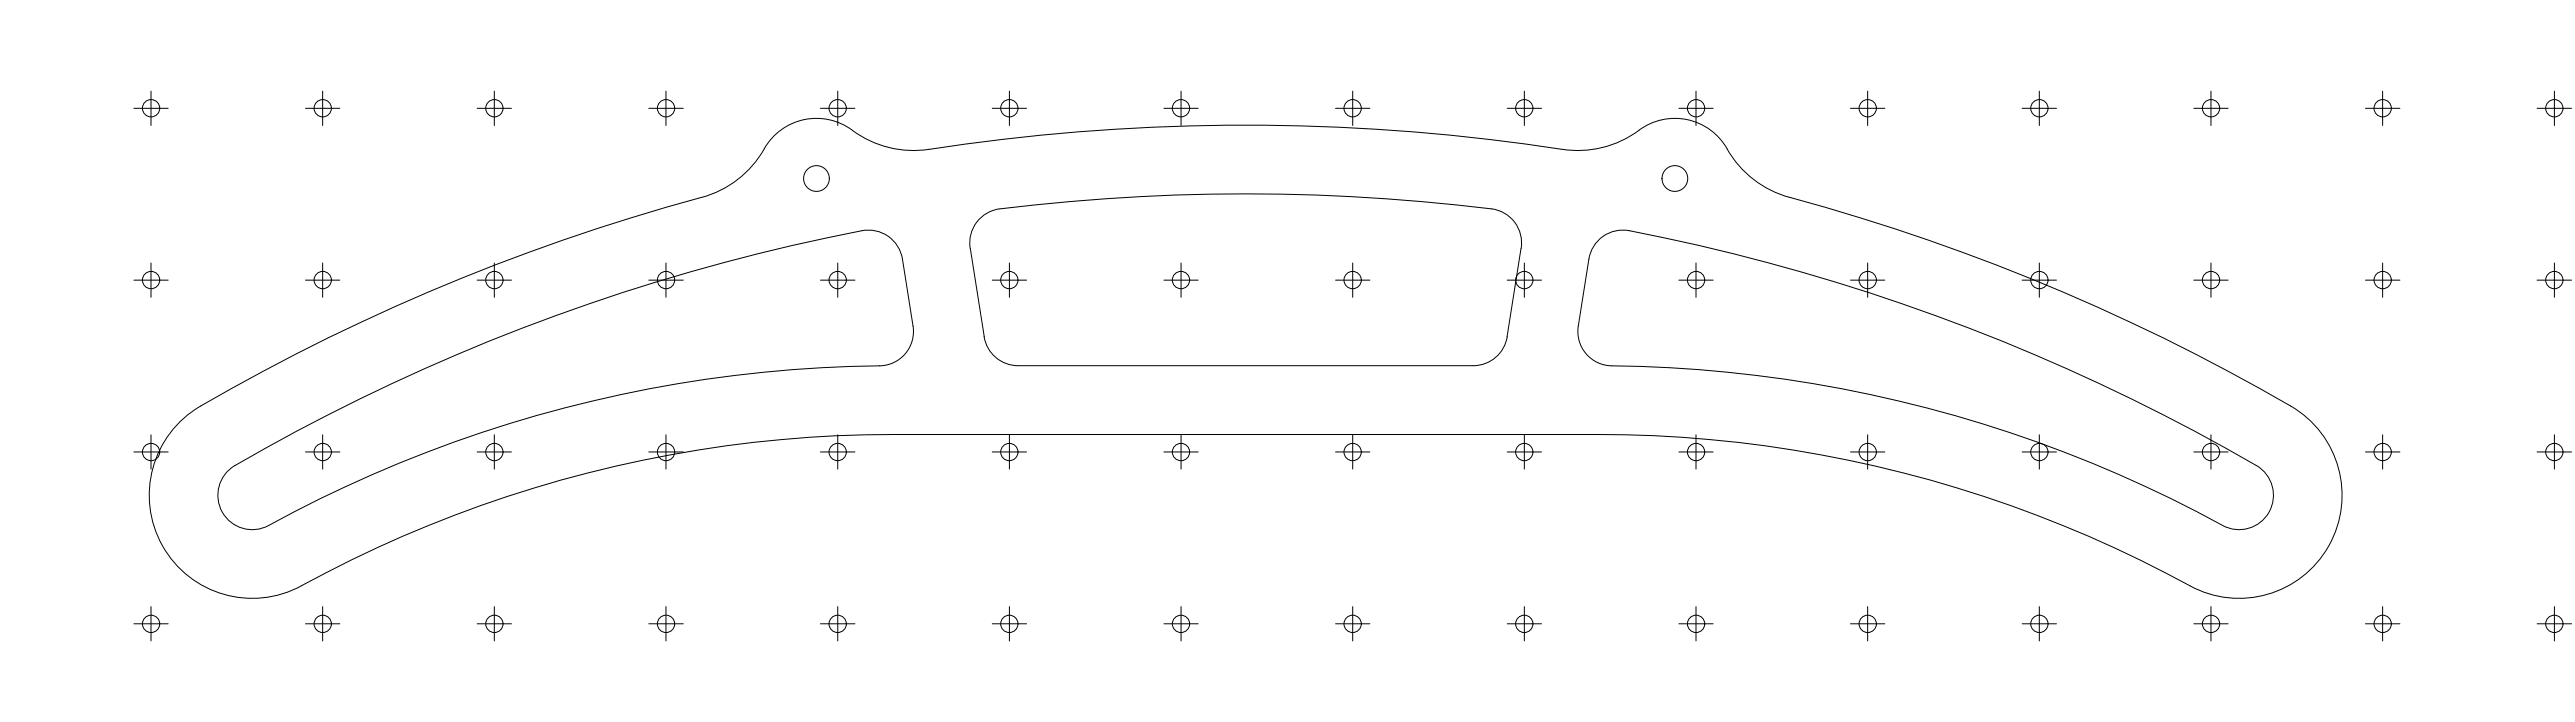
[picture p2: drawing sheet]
<svg xmlns="http://www.w3.org/2000/svg" width="1500mm" height="420mm" viewBox="0 0 1500 420" stroke-linecap="round" stroke-linejoin="round" font-family="sans-serif">
<!-- layer: Visible (ISO) -->
<g fill="none" stroke="#000" stroke-width=".58">
<path d="M541 87a61 61 0 0 1-47-13 36 36 0 0 0-51 17 60 60 0 0 1-34 24M541 87a1212 1212 0 0 1 369 0M910 87a61 61 0 0 0 48-13 36 36 0 0 1 50 17 60 60 0 0 0 35 24 1204 1204 0 0 1 295 123 60 60 0 0 1 18 81 60 60 0 0 1-80 22 720 720 0 0 0-345-88h-410a722 722 0 0 0-349 90 60 60 0 0 1-78-27 60 60 0 0 1 23-80M409 115a1216 1216 0 0 0-292 121M582 122a20 20 0 0 0-17 23l8 51M583 122a1154 1154 0 0 1 289 0 20 20 0 0 1 14 23M931 140a20 20 0 0 1 18-6 1165 1165 0 0 1 368 139 20 20 0 0 1 4 27 20 20 0 0 1-26 6 766 766 0 0 0-360-94 20 20 0 0 1-16-22l7-39a20 20 0 0 1 5-11zM526 151l6 39a20 20 0 0 1-20 23 763 763 0 0 0-359 94 20 20 0 0 1-24-11 20 20 0 0 1 8-25 1164 1164 0 0 1 369-137 20 20 0 0 1 20 17M886 145l-8 51a20 20 0 0 1-20 17h-265a20 20 0 0 1-20-17"/>
<circle cx="476" cy="104" r="7"/>
<circle cx="976" cy="104" r="7"/>
</g>
<!-- layer: Sketch Geometry (ISO) -->
<g fill="none" stroke="#000" stroke-width=".58">
<path d="M88 53v20M188 53v20M288 53v20M388 53v20M488 53v20M588 53v20M688 53v20M788 53v20M888 53v20M988 53v20M1088 53v20M1188 53v20"/>
<path d="M1288 53v20M1388 53v20M1488 53v20M78 63h20M178 63h20M278 63h20M378 63h20M478 63h20M578 63h20M678 63h20M778 63h20M878 63h20"/>
<path d="M978 63h20M1078 63h20M1178 63h20M1278 63h20M1378 63h20M1478 63h20M88 153v20M188 153v20M288 153v20M388 153v20M488 153v20M588 153v20"/>
<path d="M688 153v20M788 153v20M888 153v20M988 153v20M1088 153v20M1188 153v20M1288 153v20M1388 153v20M1488 153v20M78 163h20M178 163h20M278 163h20"/>
<path d="M378 163h20M478 163h20M578 163h20M678 163h20M778 163h20M878 163h20M978 163h20M1078 163h20M1178 163h20M1278 163h20M1378 163h20M1478 163h20"/>
<path d="M88 253v20M188 253v20M288 253v20M388 253v20M488 253v20M588 253v20M688 253v20M788 253v20M888 253v20M988 253v20M1088 253v20M1188 253v20"/>
<path d="M1288 253v20M1388 253v20M1488 253v20M78 263h20M178 263h20M278 263h20M378 263h20M478 263h20M578 263h20M678 263h20M778 263h20M878 263h20"/>
<path d="M978 263h20M1078 263h20M1178 263h20M1278 263h20M1378 263h20M1478 263h20M88 353v20M188 353v20M288 353v20M388 353v20M488 353v20M588 353v20"/>
<path d="M688 353v20M788 353v20M888 353v20M988 353v20M1088 353v20M1188 353v20M1288 353v20M1388 353v20M1488 353v20M78 363h20M178 363h20M278 363h20"/>
<path d="M378 363h20M478 363h20M578 363h20M678 363h20M778 363h20M878 363h20M978 363h20M1078 363h20M1178 363h20M1278 363h20M1378 363h20M1478 363h20"/>
<circle cx="88" cy="63" r="5"/>
<circle cx="188" cy="63" r="5"/>
<circle cx="288" cy="63" r="5"/>
<circle cx="388" cy="63" r="5"/>
<circle cx="488" cy="63" r="5"/>
<circle cx="588" cy="63" r="5"/>
<circle cx="688" cy="63" r="5"/>
<circle cx="788" cy="63" r="5"/>
<circle cx="888" cy="63" r="5"/>
<circle cx="988" cy="63" r="5"/>
<circle cx="1088" cy="63" r="5"/>
<circle cx="1188" cy="63" r="5"/>
<circle cx="1288" cy="63" r="5"/>
<circle cx="1388" cy="63" r="5"/>
<circle cx="1488" cy="63" r="5"/>
<circle cx="88" cy="163" r="5"/>
<circle cx="188" cy="163" r="5"/>
<circle cx="288" cy="163" r="5"/>
<circle cx="388" cy="163" r="5"/>
<circle cx="488" cy="163" r="5"/>
<circle cx="588" cy="163" r="5"/>
<circle cx="688" cy="163" r="5"/>
<circle cx="788" cy="163" r="5"/>
<circle cx="888" cy="163" r="5"/>
<circle cx="988" cy="163" r="5"/>
<circle cx="1088" cy="163" r="5"/>
<circle cx="1188" cy="163" r="5"/>
<circle cx="1288" cy="163" r="5"/>
<circle cx="1388" cy="163" r="5"/>
<circle cx="1488" cy="163" r="5"/>
<circle cx="88" cy="263" r="5"/>
<circle cx="188" cy="263" r="5"/>
<circle cx="288" cy="263" r="5"/>
<circle cx="388" cy="263" r="5"/>
<circle cx="488" cy="263" r="5"/>
<circle cx="588" cy="263" r="5"/>
<circle cx="688" cy="263" r="5"/>
<circle cx="788" cy="263" r="5"/>
<circle cx="888" cy="263" r="5"/>
<circle cx="988" cy="263" r="5"/>
<circle cx="1088" cy="263" r="5"/>
<circle cx="1188" cy="263" r="5"/>
<circle cx="1288" cy="263" r="5"/>
<circle cx="1388" cy="263" r="5"/>
<circle cx="1488" cy="263" r="5"/>
<circle cx="88" cy="363" r="5"/>
<circle cx="188" cy="363" r="5"/>
<circle cx="288" cy="363" r="5"/>
<circle cx="388" cy="363" r="5"/>
<circle cx="488" cy="363" r="5"/>
<circle cx="588" cy="363" r="5"/>
<circle cx="688" cy="363" r="5"/>
<circle cx="788" cy="363" r="5"/>
<circle cx="888" cy="363" r="5"/>
<circle cx="988" cy="363" r="5"/>
<circle cx="1088" cy="363" r="5"/>
<circle cx="1188" cy="363" r="5"/>
<circle cx="1288" cy="363" r="5"/>
<circle cx="1388" cy="363" r="5"/>
<circle cx="1488" cy="363" r="5"/>
</g>
</svg>
